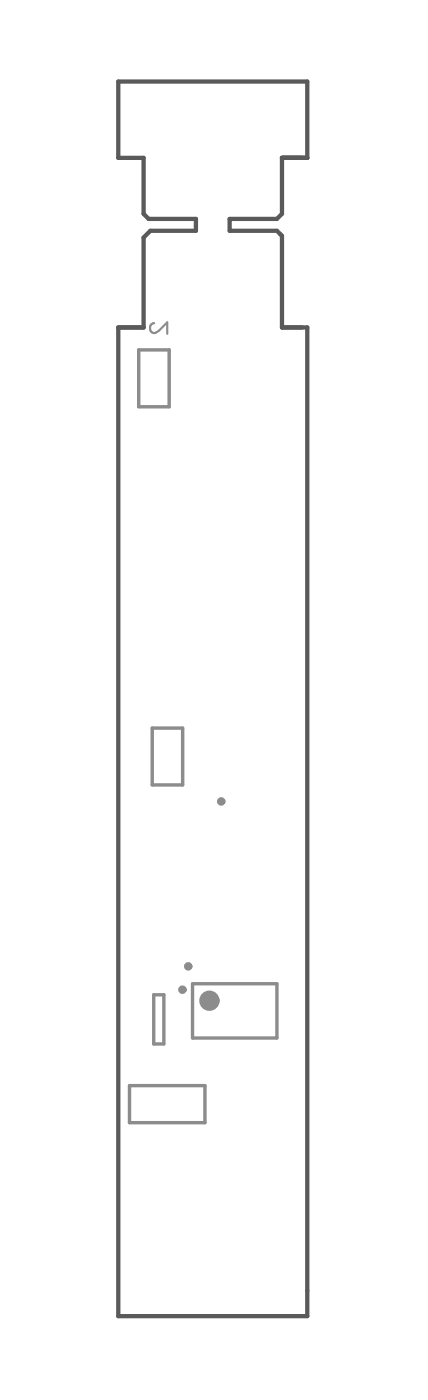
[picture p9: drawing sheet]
<svg xmlns="http://www.w3.org/2000/svg" width="84mm" height="275mm" viewBox="0 0 84 275" stroke-linecap="round" stroke-linejoin="round" font-family="sans-serif">
<path d="M23.2 16h37.1v15h-5v11l-1 1h-9.2v2.3h9.2l1 1v18h5v194.1h-37.1v-194.1h5v-17.7l1.3-1.3h8.9v-2.3h-9.2l-1-1v-11h-5z" fill="none" stroke="#5a5a5a" stroke-width=".84"/>
<path d="M30.2 195.3h1.9v9.6h-1.9zM37.8 193.1h16.5v10.7h-16.5z" fill="none" stroke="#8c8c8c" stroke-width=".66"/>
<path d="M27.2 68.7h6v11.1h-6zM29.9 142.9h5.9v11.2h-5.9zM25.4 213.1h14.8v7.3h-14.8z" fill="none" stroke="#8c8c8c" stroke-width=".67"/>
<path d="M30.2 63.4a.84 .84 0 0 0-.8 .7v.6a.82 .82 0 0 0 1.3 .5l2.1-1.9v2.2" fill="none" stroke="#8c8c8c" stroke-width=".42"/>
<g fill="none" stroke="#8c8c8c" stroke-width=".83">
<circle cx="43.4" cy="157.3" r=".41"/>
<circle cx="35.8" cy="194.3" r=".41"/>
<circle cx="36.9" cy="189.7" r=".41"/>
</g>
<circle cx="41.1" cy="196.4" r="1" fill="none" stroke="#8c8c8c" stroke-width="2"/>
</svg>
